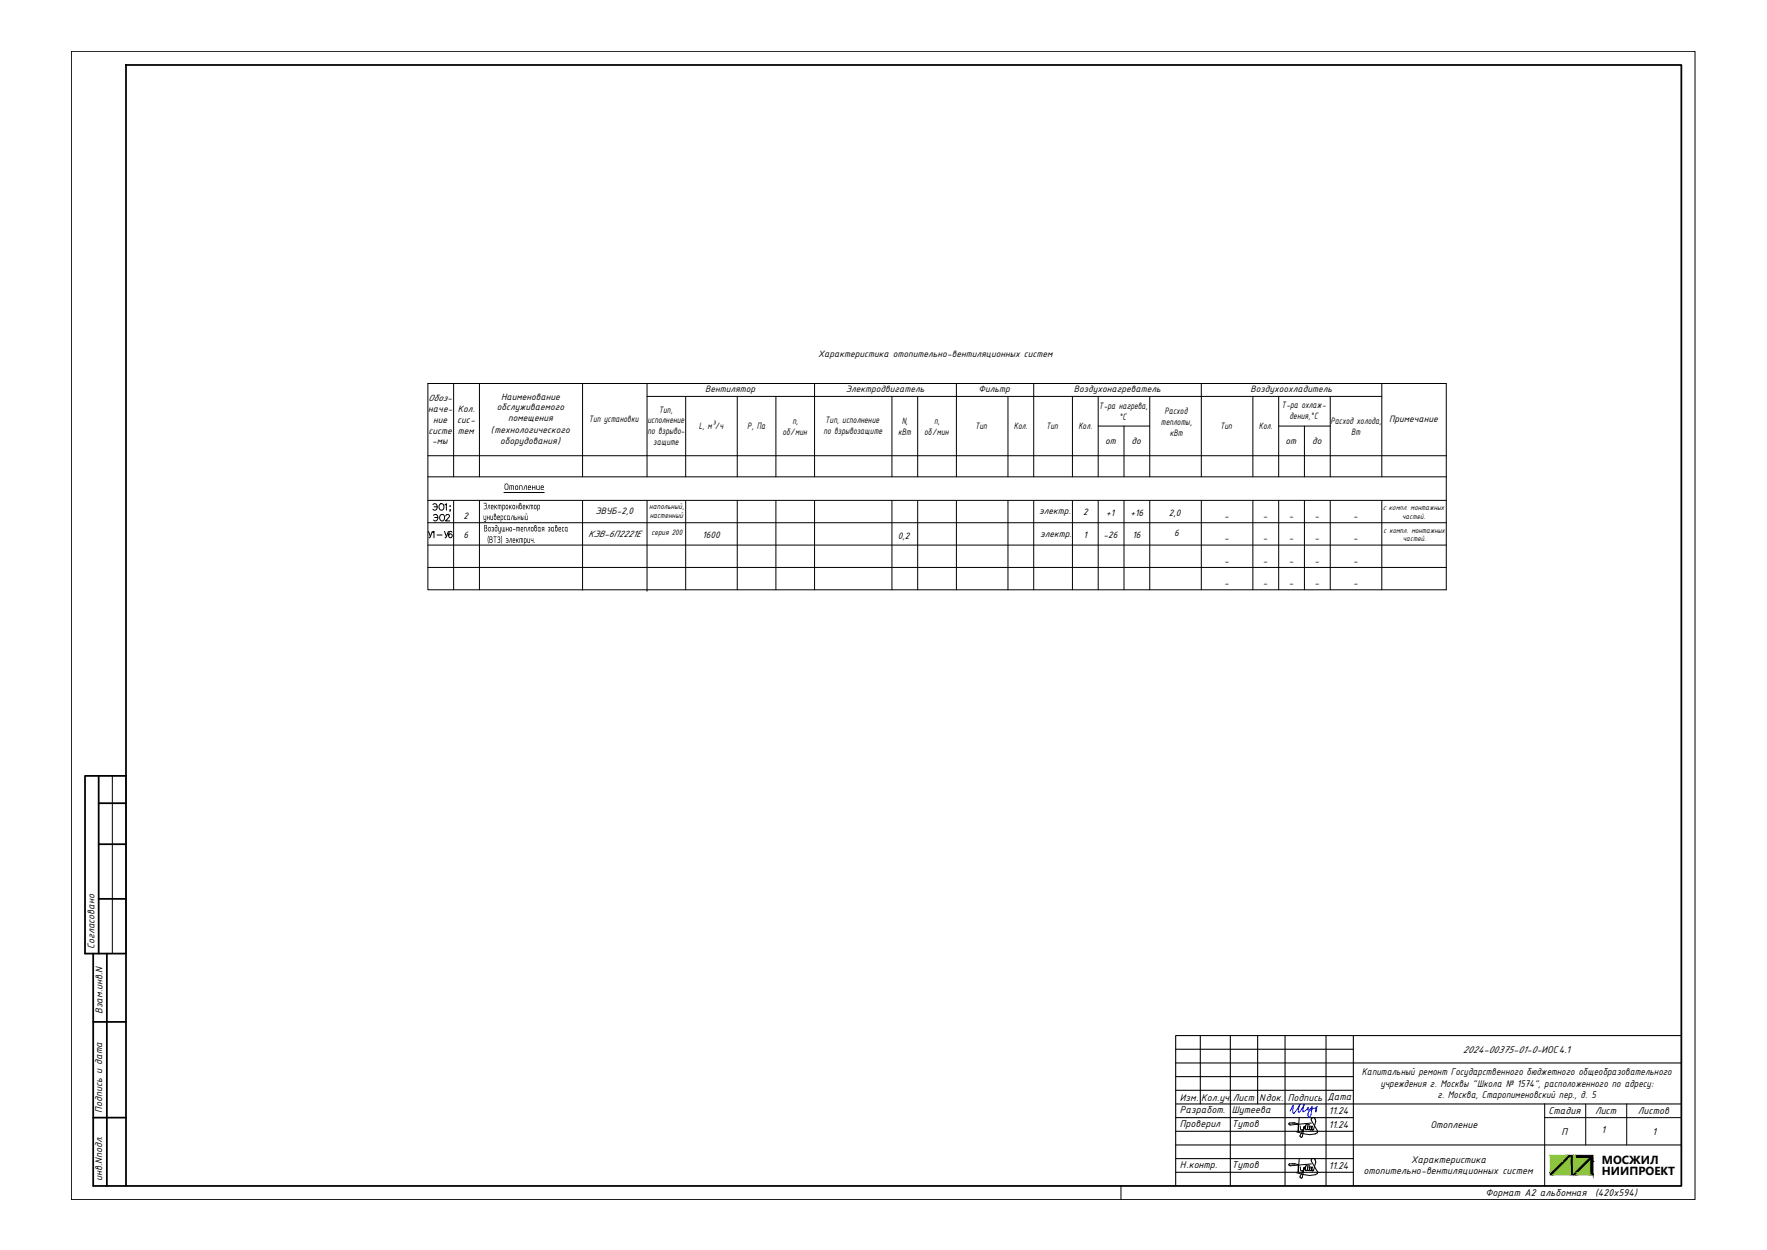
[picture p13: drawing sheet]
<svg xmlns="http://www.w3.org/2000/svg" width="594mm" height="420mm" viewBox="0 0 594 420" stroke-linecap="round" stroke-linejoin="round" font-family="sans-serif">
<defs><g id="words">
<g font-size="3.9">
<text x="538.6" y="391.1">МОСЖИЛ</text>
<text x="538.6" y="394.9">НИИПРОЕКТ</text>
</g>
<g font-size="3.6">
<text x="31.8" y="319.1" transform="rotate(-90 31.8 319.1)">Согласовано</text>
<text x="34.4" y="340.8" transform="rotate(-90 34.4 340.8)">Взам.инв.N</text>
<text x="491.8" y="353.8">2024-00375-01-0-ИОС4.1</text>
<text x="457.9" y="361.4">Капитальный ремонт Государственного бюджетного общеобразовательного</text>
<text x="464.1" y="365.3">учреждения г. Москвы &quot;Школа № 1574&quot;, расположенного по адресу:</text>
<text x="396.7" y="369.9">Изм.</text>
<text x="403.8" y="369.9">Кол.уч.</text>
<text x="414.5" y="369.9">Лист</text>
<text x="423.3" y="369.9">Nдок.</text>
<text x="433" y="369.9">Подпись</text>
<text x="446.3" y="369.7">Дата</text>
<text x="483.3" y="369.1">г. Москва, Старопименовский пер., д. 5</text>
<text x="34.4" y="374" transform="rotate(-90 34.4 374)">Подпись и дата</text>
<text x="396.7" y="374.2">Разработ.</text>
<text x="414.2" y="374.2">Шутеева</text>
<text x="446.8" y="374.5">11.24</text>
<text x="520.6" y="374.5">Стадия</text>
<text x="536.3" y="374.5">Лист</text>
<text x="550.7" y="374.5">Листов</text>
<text x="396.7" y="378.8">Проверил</text>
<text x="414.2" y="378.8">Тутов</text>
<text x="446.8" y="379.1">11.24</text>
<text x="481" y="379.1">Отопление</text>
<text x="525" y="381.4">П</text>
<text x="538.4" y="380.7">1</text>
<text x="555.6" y="381.4">1</text>
<text x="396.7" y="392.6">Н.контр.</text>
<text x="414.2" y="392.5">Тутов</text>
<text x="446.8" y="392.9">11.24</text>
<text x="458.5" y="394.6">отопительно-вентиляционных систем</text>
<text x="474.5" y="390.8">Характеристика</text>
<text x="34.4" y="397" transform="rotate(-90 34.4 397)">инв.Nподл.</text>
<text x="499.4" y="402.1">Формат А2 альбомная</text>
<text x="536.3" y="402.1">(420х594)</text>
</g>
<g font-size="3.4">
<text x="275" y="120.1">Характеристика отопительно-вентиляционных систем</text>
<text x="237.1" y="131.8">Вентилятор</text>
<text x="284.4" y="131.8">Электродвигатель</text>
<text x="329" y="131.8">Фильтр</text>
<text x="361" y="131.8">Воздухонагреватель</text>
<text x="420.4" y="131.8">Воздухоохладитель</text>
<text x="144" y="134.9">Обоз-</text>
<text x="167" y="138">обслуживаемого</text>
<text x="168.5" y="134.4">Наименование</text>
<text x="369.4" y="137.5">Т-ра нагрева,</text>
<text x="430.8" y="137.3">Т-ра охлаж-</text>
<text x="144" y="138.5">наче-</text>
<text x="145.7" y="142.1">ние</text>
<text x="153.7" y="142.1">сис-</text>
<text x="153.9" y="138.5">Кол.</text>
<text x="170.8" y="141.6">помещения</text>
<text x="198" y="141.8">Тип установки</text>
<text x="217.7" y="142.3">исполнение</text>
<text x="221.5" y="138.7">Тип,</text>
<text x="266.4" y="142.5">n,</text>
<text x="277.5" y="142.2">Тип, исполнение</text>
<text x="303.2" y="142.5">N,</text>
<text x="314.1" y="142.5">n,</text>
<text x="376.2" y="141.1">°С</text>
<text x="390.3" y="142.9">теплоты,</text>
<text x="391.5" y="139.3">Расход</text>
<text x="433.6" y="140.9">дения,°С</text>
<text x="447.3" y="142.5">Расход холода,</text>
<text x="467" y="141.8">Примечание</text>
<text x="144.1" y="145.7">систе</text>
<text x="145.3" y="149.4">-мы</text>
<text x="154" y="145.7">тем</text>
<text x="165" y="145.4">(технологического</text>
<text x="168.2" y="149.2">оборудования)</text>
<text x="217.7" y="145.9">по взрыво-</text>
<text x="219.6" y="149.5">защите</text>
<text x="234.9" y="144.1">L, м³/ч</text>
<text x="251.2" y="144.1">Р, Па</text>
<text x="263" y="146.1">об/мин</text>
<text x="276.9" y="145.8">по взрывозащите</text>
<text x="301.9" y="146.1">кВт</text>
<text x="310.7" y="146.1">об/мин</text>
<text x="327.9" y="144.3">Тип</text>
<text x="340.9" y="144.3">Кол.</text>
<text x="351.7" y="144.3">Тип</text>
<text x="362.5" y="144.3">Кол.</text>
<text x="371.5" y="149.3">от</text>
<text x="380.5" y="149.3">до</text>
<text x="393.3" y="146.5">кВт</text>
<text x="410.2" y="144.3">Тип</text>
<text x="423.2" y="144.3">Кол.</text>
<text x="432.2" y="149.3">от</text>
<text x="441.1" y="149.3">до</text>
<text x="454.2" y="146.1">Вт</text>
<text x="169.4" y="164.7">Отопление</text>
<text x="162.4" y="171.2">Электроконвектор</text>
<text x="200.2" y="172.9">ЭВУБ-2,0</text>
<text x="349.4" y="172.9">электр.</text>
<text x="364.1" y="173.2">2</text>
<text x="371.9" y="173.5">+1</text>
<text x="380.1" y="173.6">+16</text>
<text x="393" y="173.4">2,0</text>
<text x="155.8" y="174.4">2</text>
<text x="162.4" y="174.8">универсальный</text>
<text x="162.6" y="178.6">Воздушно-тепловая завеса</text>
<text x="411.6" y="174.4">-</text>
<text x="424.6" y="174.4">-</text>
<text x="433.3" y="174.4">-</text>
<text x="441.9" y="174.4">-</text>
<text x="454.9" y="174.4">-</text>
<text x="155.8" y="180.7">6</text>
<text x="163.4" y="182.5">(ВТЗ) электрич.</text>
<text x="197.8" y="180.7">КЭВ-6П2221Е</text>
<text x="236.2" y="181">1600</text>
<text x="301.9" y="181.3">0,2</text>
<text x="349.7" y="180.5">электр.</text>
<text x="364.3" y="180.8">1</text>
<text x="371" y="180.7">-26</text>
<text x="380.8" y="180.8">16</text>
<text x="394.8" y="180.3">6</text>
<text x="411.6" y="181.9">-</text>
<text x="424.6" y="181.9">-</text>
<text x="433.3" y="181.9">-</text>
<text x="441.9" y="181.9">-</text>
<text x="454.9" y="181.9">-</text>
<text x="411.6" y="189.4">-</text>
<text x="424.6" y="189.4">-</text>
<text x="433.3" y="189.4">-</text>
<text x="441.9" y="189.4">-</text>
<text x="454.9" y="189.4">-</text>
<text x="411.6" y="197">-</text>
<text x="424.6" y="197">-</text>
<text x="433.3" y="197">-</text>
<text x="441.9" y="197">-</text>
<text x="454.9" y="197">-</text>
</g>
<g font-size="2.8">
<text x="218.3" y="171.1">напольный,</text>
<text x="218.4" y="174.1">настенный</text>
<text x="219.1" y="179.9">серия 200</text>
</g>
<g font-size="2.7">
<text x="464.9" y="171.5">с компл. монтажных</text>
<text x="465.2" y="179">с компл. монтажных</text>
<text x="471.5" y="174.4">частей.</text>
<text x="471.7" y="181.9">частей.</text>
</g>
</g></defs>
<!-- layer: 0 -->
<g fill="none" stroke="#000" stroke-width=".34">
<path d="M143.9 128.9h342.3v69.3h-342.3zM152.5 128.9v31.4M161.2 128.9v31.4M195.9 128.9v31.4M217.5 133.2h247.1M217.5 128.9v31.4M230.5 133.2v27.1M247.9 133.2v27.1M260.9 133.2v27.1M273.9 128.9v31.4M299.9 133.2v27.1M308.5 133.2v27.1"/>
<path d="M321.5 128.9v31.4M338.9 133.2v27.1M347.5 128.9v31.4M360.6 133.2v27.1M369.2 133.2v27.1M386.6 133.2v27.1M403.9 128.9v31.4M421.2 133.2v27.1M429.9 133.2v27.1M447.2 133.2v27.1M464.6 128.9v31.4M143.9 153.2h342.3"/>
<path d="M369.2 143.2h17.4M377.9 143.2v17.1M429.9 143.2h17.3M438.6 143.2v17.1M143.9 168.2h342.3M143.9 175.7h342.3M143.9 160.3h342.3M152.5 168.2v30M161.2 168.2v30M195.9 168.2v30.2M217.5 168.2v30.5M230.5 168.2v30"/>
<path d="M247.9 168.2v30M260.9 168.2v30M273.9 168.2v30M299.9 168.2v30M308.5 168.2v30M321.5 168.2v30M338.9 168.2v30M347.5 168.2v30M360.6 168.2v30M369.2 168.2v30M377.9 168.2v30M386.6 168.2v30"/>
<path d="M403.9 168.2v30M421.2 168.2v30M429.9 168.2v30M438.6 168.2v30M447.2 168.2v30M464.6 168.2v30M143.9 183.2h342.3M143.9 190.7h342.3M433.5 377.5l-.2 .4 .4 .2M436.8 375.8l-.3 4.5-.1-2.5-1.1-.3h-1.8M437.1 378.5l.2 1 .3 .3M437.6 379.8l.6-.2 .3-1.1-.6 3.5"/>
<path d="M438.8 379.4l.4 .3M438.8 379.2l.2-.9-1.9 3.3 .1 .6 .4 .1M438.8 379.2v.2M439 378.1l.6-.2 .7 .2M439.6 379.4l.1 .2 .3 .1M439.7 378.3l-.1 1.1-.4 .3M440 379.7h.1M440.3 379.5l.1-1.1-.3 1.3M440.3 379.4l.1 .3M440.4 379.7h.1M440.9 376.6l2.1 3.7-.1 .4-.7 .4M440.9 377.5l-7.2 .6"/>
<path d="M440.9 379.6l-.5 .1M441 379.6h.1M441 379.6l.1-1.1-.1 1.2 .6-.1M441.4 375.7h.3M441.4 375.7a.58 .58 0 0 0-.5 .9M441.6 379.6v.1M441.7 379.6l-.1 .1M441.7 375.7l.5 .5M442.2 376.3l.2 .6-.8 2.7M435.9 380.4l4.4 1 1.9-.3M436.8 389.5l-.3 4.5-.1-2.5-1.1-.3-2 .2 .5 .5 7.1-.7M437.1 395.3l.1 .6 .4 .1"/>
<path d="M437.1 392.2l.2 1 .3 .4M437.6 382.2l-.1 .1M437.6 396h-.1M437.9 382l-.3 .3M437.9 395.7l-.3 .3M438.2 393.3l.3-1-.6 3.4M438.3 393.2l-.7 .4M438.8 393.1l.4 .3M438.8 393l.2-1-1.9 3.4M438.8 393v.1M439.6 393.1l-.4 .3M439.6 393.1l.2 .3"/>
<path d="M439.7 392l-.1 1.1M439.8 393.4h.2M440 393.4h.1M440.1 393.4l.3-1.3v1.3M440.3 391.8h-1.3M440.4 393.4v.1M440.9 390.3l2.1 3.7-.1 .4-.6 .4a5.8 5.8 0 0 1-4 0l-2.4-.6M440.9 393.3l-.5 .2M441 393.3h.1M441 393.3l.1-1.1-.1 1.2h.6M441 389.6a.71 .71 0 0 1 .7-.2 .71 .71 0 0 1 .5 .6l.2 .7M441 389.5l-.1 .8"/>
<path d="M441.6 393.4h.1M441.7 393.3l-.1 .1M442.3 390.7l-.7 2.6"/>
</g>
<g fill="none" stroke="#000" stroke-width=".34">
<path d="M144.1 178.6l.6 1.8M145.4 178.6l-.8 2-.4 .2M145.4 179l.5-.4v2.2M145.5 169.6a1 1 0 0 1 1.4 .2 1 1 0 0 1-.1 1.4l-.4 .3-.9-.3M145.8 173.2l.2-.2a1.02 1.02 0 0 1 1.2 1 1.02 1.02 0 0 1-1.2 1l-.2-.2M146 170.3h1M146.2 173.9h1M146.9 179.8h1.7M147.8 169.6a.9 .9 0 0 1 1.2-.1 .9 .9 0 0 1 .3 1.1 .83 .83 0 0 1-.9 .9 .83 .83 0 0 1-.8-.9zM148 173.2l.2-.2a1.01 1.01 0 0 1 1.3 1 1.01 1.01 0 0 1-1.3 1l-.4-.7zM149.4 178.6l.7 1.8M149.6 169.7l.5-.4v2.2"/>
<path d="M149.9 173.4l.4-.5 .6 .1 .2 .3-.3 .8-1 1h1.4M150.8 178.6l-.7 1.8-.5 .4M151.2 170.1h.2zM151.3 171.5v-.2l-.1 .6M152 178.9l-.4-.3a1.18 1.18 0 0 0-.8 1.1 1.18 1.18 0 0 0 .7 1.1 .64 .64 0 0 0 .6-.7 .64 .64 0 0 0-.6-.6 .64 .64 0 0 0-.7 .5M169.4 165.5h13.6"/>
</g>
<g fill="#000">
<path d="M174.1 173.3l.2 .6h.5l.1-.6v1.5l-.1-.6h-.5l-.2 .6zM176.9 169.7l.2 .7 .6-.7-.4 .6 .4 .9-.5-.7-.3 .7zM178 169.7l1.2 .1v1.4l-.3-1.3h-.2v1.3l-.2-1.3h-.3l-.1 1.3zM180.3 163.2h.2v1.1l.2 .2h.5v-1.3h.2v1.5l-1-.3zM184.3 177.3l.4-.2 .3 .3v1l-.3 .2-.5-.2h.6l-.3-.6 .3-.4-.5 .1zM189 177.2h.6l-.5 .3v.8l.5 .1v.2l-.6-.1zM174.7 181l1.1 .1v1.4l-.3-1.3-.2 1.3-.1-1.3h-.4l-.1 1.3zM177.3 181l.3 1.3h.4l.1-1.3v1.5l-.7-.2zM178.5 181l.3 .6h.3v-.6h.2v1.5l-.2-.7-.6-.1zM179.6 182.2l.1 .3z"/>
<path d="M175.2 173.3l.2 .6 .5 .3v.4l-.3 .2h-.4zM175.4 174.2v.4h.3v-.4zM176.1 173.3l.1 1.5z"/>
<path d="M176.5 173.3l.3 1.3h.4l.2-1.3v1.5l-.8-.2zM176.7 172.7l.5 .1h-.5z"/>
<path d="M179.6 169.9l.4-.2 .3 .2 .1 .9-.3 .4-.5-.3zM179.8 169.9l-.1 .8 .3 .3 .2-.8z"/>
<path d="M180.7 169.7h.6l.2 .3v.9l-.6 .3-.1 .7zM180.9 169.9v1.1h.4v-1z"/>
<path d="M182.1 163.4l-.1 .4h.6l-.1-.4zM181.8 163.4l.6-.2 .4 .2v.6h-.8v.3l.8 .4-.9-.2z"/>
<path d="M185.6 177.4l-.1 .9 .4 .1 .1-1zM185.4 177.2l.7-.1 .2 1.5-.9-.1z"/>
<path d="M186.9 176.7l-.1 .5 .3-.2zM186.7 176.6h.5l.3 .9v.8l-.4 .3-.5-.4zM186.9 177.4l-.1 .8 .3 .2 .2-.8z"/>
<path d="M188 177.4l-.1 .4h.6l-.2-.4zM187.9 177.3l.4-.2 .3 .3v.6h-.7v.2l.7 .4-.8-.1z"/>
<path d="M190.1 177.4v.9l.3 .1 .2-1zM190 177.2l.7-.1 .2 1.5-.9-.1z"/>
<path d="M176.2 181h.5l.3 .3v1l-.7 .2-.1 .6zM176.3 181.2v1.1l.4-.1 .1-.9z"/>
</g>
<path d="M42.4 21.8h522.9v376.8h-522.9zM33.2 270h9.2M33.2 260.8v59.7M42.4 260.8h-13.8v59.7h13.8M33.2 283.8h9.2M33.2 302.1h9.2M31.3 320.5v78.1h11.1M35.9 320.5v78.1M31.3 343.5h11.1M31.3 375.7h11.1" fill="none" stroke="#000" stroke-width=".59"/>
<path d="M24 17.3h545.9v385.9h-545.9zM376.9 398.6v4.6" fill="none" stroke="#000" stroke-width=".34"/>
<path d="M37.8 260.8v59.7M42.4 260.8v59.7" fill="none" stroke="#000" stroke-width=".34"/>
<g fill="none" stroke="#000" stroke-width=".36">
<path d="M395.3 357.3h170M395.3 352.7h59.7M403.5 348.1v23M413.6 348.1v50.5M422.8 348.1v23M432 348.1v50.5M445.8 348.1v50.5M455 348.1v50.5M565.3 348.1h-170v50.5M395.3 371.1h170M395.3 375.7h59.7M395.3 366.5h59.7"/>
<path d="M395.3 361.9h59.7M395.3 384.9h170M395.3 389.4h59.7M395.3 380.3h59.7M395.3 394h59.7"/>
</g>
<path d="M519.3 371v27.6M519.3 375.7h46M533.1 371.1v13.8M546.9 371.1v13.8" fill="none" stroke="#000" stroke-width=".34"/>
<!-- layer: 0 -->
<g fill="#000" stroke="#000" stroke-width=".34">
<path d="M521.2 394.1l.8 .8 .8-.8zM521.2 394.1l.8 .8h-.8z"/>
<path d="M526 389.4l-3.2 4.7 4.8-4.7zM521.2 394.1l4.8-4.7-3.2 4.7z"/>
<path d="M526.3 389.1l1.3 .3 .3-.3zM526.3 389.1l1.3 .3h-1.6z"/>
<path d="M527.1 388.3l1.9 .8v-.8zM526.3 389.1l.8-.8 1.9 .8z"/>
<path d="M527.9 389.1l1.1 .3v-.3zM527.9 389.1l1.1 .3h-1.1z"/>
<path d="M527.9 389.4l1.1 4.7v-4.7zM527.9 389.4l1.1 4.7h-1.1z"/>
<path d="M527.9 394.1l1.1 .1zM527.9 394.1l1.1 .1z"/>
<path d="M527.9 394.2l2 .7 .7-.7zM527.9 394.2l2 .7h-2z"/>
<path d="M529 394.1h1.7zM529 394.1l1.6 .1z"/>
<path d="M532.9 390.3l-2.2 3.8 3.8-3.8zM529 394.1l3.9-3.8-2.2 3.8z"/>
<path d="M529.6 388.3l6 1.1v-1.1zM529.6 388.3l6 1.1h-6z"/>
<path d="M533.8 389.4l1.8 .9v-.9zM532.9 390.3l.9-.9 1.8 .9z"/>
<path d="M534.5 390.3l1.1 4.6v-4.6zM534.5 390.3l1.1 4.6h-1.1z"/>
</g>
<g fill="#8bc43b" stroke="#8bc43b" stroke-width=".34">
<path d="M527.9 389.1v.3h-.3z"/>
<path d="M521.2 390.3h3.9l-3.9 3.8z"/>
<path d="M530.7 394.1l3.8-3.8v3.8z"/>
<path d="M529 389.4v4.7z"/>
<path d="M529 389.4h4.8l-4.8 4.7z"/>
<path d="M529 388.3l.6 1.1v-1.1zM529 388.3l.6 1.1h-.6z"/>
<path d="M521.2 388.3l3.9 2 2-2zM521.2 388.3l3.9 2h-3.9z"/>
<path d="M530.7 394.1l3.8 .8v-.8zM529.9 394.9l.8-.8 3.8 .8z"/>
<path d="M527.6 389.4l.3 5.5v-5.5zM522 394.9l5.6-5.5 .3 5.5z"/>
</g>
<path d="M442.3 372.6l.4-.7-.4 1.9 .1-1.3a2.49 2.49 0 0 0-2.5 2.8l.3 .3 .5-.5 .4-3.1-1.2 1.2v-1a1.99 1.99 0 0 1-1.8 1.4l.4-2.3-1.8 2.6a3.6 3.6 0 0 1 .4-2.7l-2.1 3a1.01 1.01 0 0 1-.4-1.4l.2-1.3-1 2" fill="none" stroke="#00f" stroke-width=".34"/>
<use href="#words"/>
</svg>
